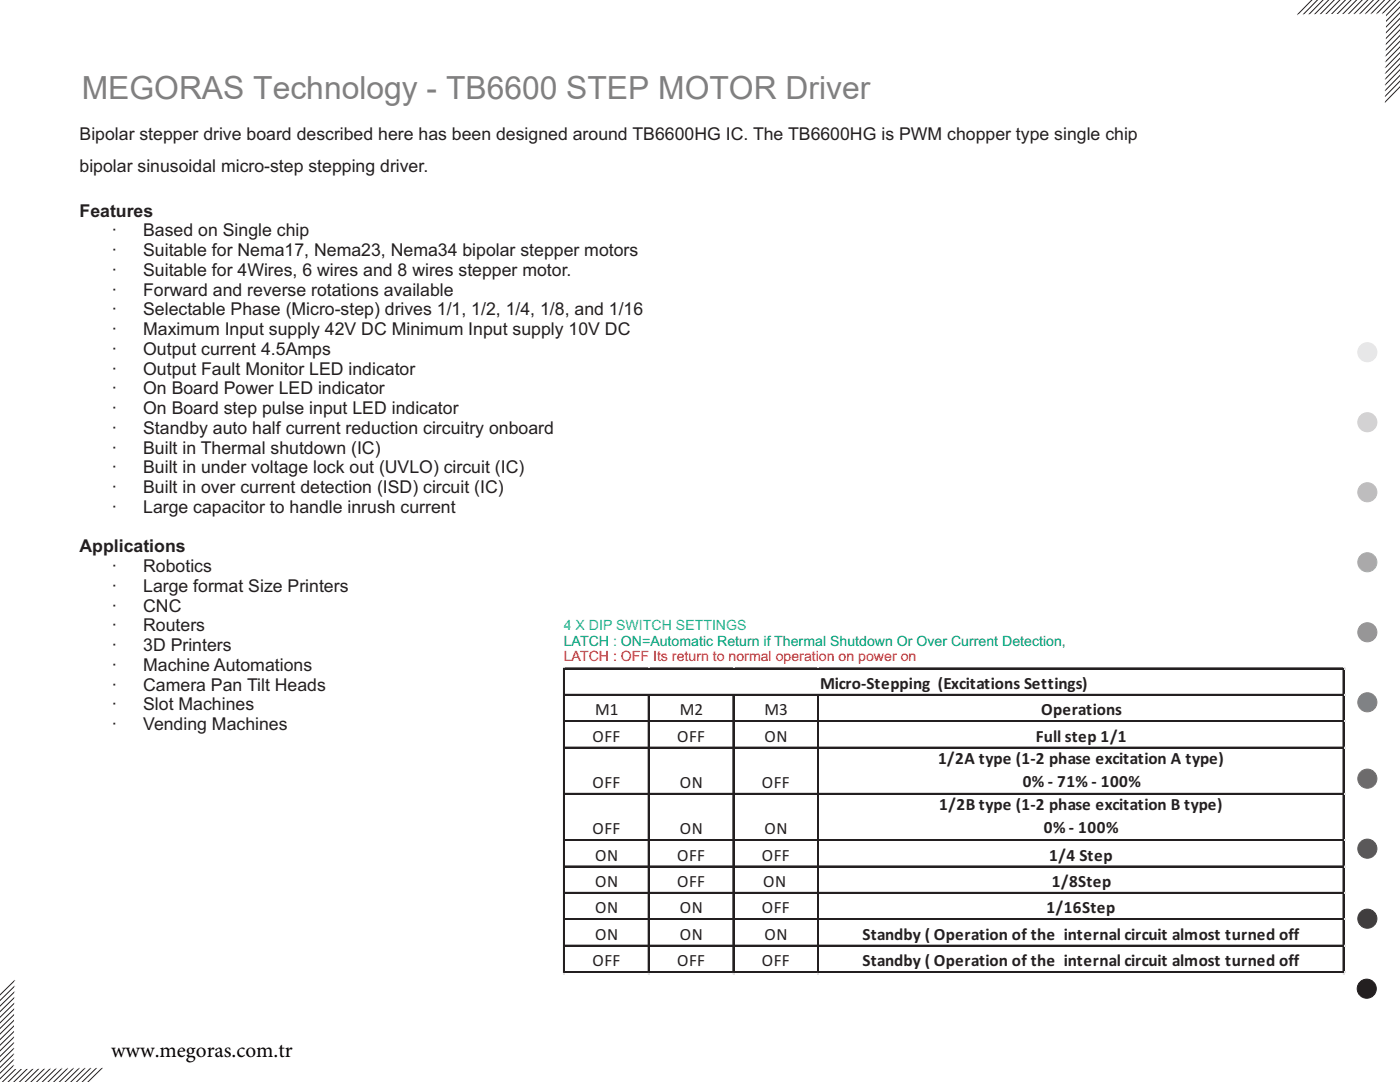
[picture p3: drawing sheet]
<svg xmlns="http://www.w3.org/2000/svg" width="279mm" height="216mm" viewBox="0 0 279 216" stroke-linecap="round" stroke-linejoin="round" font-family="sans-serif">
<defs><g id="words">
<text font-size="6.3" fill="#808080" x="16.3" y="19.8">MEGORAS Technology - TB6600 STEP MOTOR Driver</text>
<text font-size="4.2" x="22.2" y="210.9">www.megoras.com.tr</text>
<g font-size="3.5" fill="#231f20">
<text x="15.9" y="27.9">Bipolar stepper drive board described here has been designed around TB6600HG IC. The TB6600HG is PWM chopper type single chip</text>
<text x="15.9" y="34.4">bipolar sinusoidal micro-step stepping driver.</text>
<text x="15.9" y="43.2">Features</text>
<text x="22.2" y="47.2">·</text>
<text x="28.6" y="47.2">Based on Single chip</text>
<text x="22.2" y="51.1">·</text>
<text x="28.6" y="51.1">Suitable for Nema17, Nema23, Nema34 bipolar stepper motors</text>
<text x="22.2" y="59">·</text>
<text x="22.2" y="55">·</text>
<text x="28.6" y="59">Forward and reverse rotations available</text>
<text x="28.6" y="55">Suitable for 4Wires, 6 wires and 8 wires stepper motor.</text>
<text x="22.2" y="62.9">·</text>
<text x="28.6" y="62.9">Selectable Phase (Micro-step) drives 1/1, 1/2, 1/4, 1/8, and 1/16</text>
<text x="22.2" y="66.9">·</text>
<text x="22.2" y="70.8">·</text>
<text x="28.6" y="66.9">Maximum Input supply 42V DC Minimum Input supply 10V DC</text>
<text x="28.6" y="70.8">Output current 4.5Amps</text>
<text x="22.2" y="74.8">·</text>
<text x="28.6" y="74.8">Output Fault Monitor LED indicator</text>
<text x="22.2" y="78.7">·</text>
<text x="22.2" y="82.6">·</text>
<text x="28.6" y="78.7">On Board Power LED indicator</text>
<text x="28.6" y="82.6">On Board step pulse input LED indicator</text>
<text x="22.2" y="86.6">·</text>
<text x="28.6" y="86.6">Standby auto half current reduction circuitry onboard</text>
<text x="22.2" y="90.5">·</text>
<text x="22.2" y="94.5">·</text>
<text x="28.6" y="90.5">Built in Thermal shutdown (IC)</text>
<text x="28.6" y="94.5">Built in under voltage lock out (UVLO) circuit (IC)</text>
<text x="22.2" y="98.4">·</text>
<text x="28.6" y="98.4">Built in over current detection (ISD) circuit (IC)</text>
<text x="22.2" y="102.3">·</text>
<text x="28.6" y="102.3">Large capacitor to handle inrush current</text>
<text x="15.9" y="110.2">Applications</text>
<text x="22.2" y="114.2">·</text>
<text x="22.2" y="118.1">·</text>
<text x="28.6" y="114.2">Robotics</text>
<text x="28.6" y="118.1">Large format Size Printers</text>
<text x="22.2" y="122">·</text>
<text x="22.2" y="126">·</text>
<text x="28.6" y="122">CNC</text>
<text x="28.6" y="126">Routers</text>
<text x="22.2" y="129.9">·</text>
<text x="28.6" y="129.9">3D Printers</text>
<text x="22.2" y="137.8">·</text>
<text x="22.2" y="133.9">·</text>
<text x="28.6" y="137.8">Camera Pan Tilt Heads</text>
<text x="28.6" y="133.9">Machine Automations</text>
<text x="22.2" y="141.8">·</text>
<text x="28.6" y="141.8">Slot Machines</text>
<text x="22.2" y="145.7">·</text>
<text x="28.6" y="145.7">Vending Machines</text>
</g>
<g font-size="3.4" fill="#231f20">
<text x="163.7" y="137.5">Micro-Stepping (Excitations Settings)</text>
<text x="118.8" y="142.8">M1</text>
<text x="135.7" y="142.8">M2</text>
<text x="152.6" y="142.8">M3</text>
<text x="207.8" y="142.8">Operations</text>
<text x="118.3" y="148">OFF</text>
<text x="135.2" y="148">OFF</text>
<text x="152.6" y="148">ON</text>
<text x="206.7" y="148">Full step 1/1</text>
<text x="187.2" y="152.5">1/2A type (1-2 phase excitation A type)</text>
<text x="118.3" y="157.2">OFF</text>
<text x="135.7" y="157.2">ON</text>
<text x="152.1" y="157.2">OFF</text>
<text x="187.5" y="161.7">1/2B type (1-2 phase excitation B type)</text>
<text x="204.1" y="157">0% - 71% - 100%</text>
<text x="118.3" y="166.5">OFF</text>
<text x="135.7" y="166.5">ON</text>
<text x="152.6" y="166.5">ON</text>
<text x="208.3" y="166.2">0% - 100%</text>
<text x="118.8" y="171.7">ON</text>
<text x="135.2" y="171.7">OFF</text>
<text x="152.1" y="171.7">OFF</text>
<text x="209.4" y="171.7">1/4 Step</text>
<text x="118.8" y="177">ON</text>
<text x="135.2" y="177">OFF</text>
<text x="152.3" y="177">ON</text>
<text x="209.9" y="177">1/8Step</text>
<text x="118.8" y="182.3">ON</text>
<text x="135.7" y="182.3">ON</text>
<text x="152.1" y="182.3">OFF</text>
<text x="208.9" y="182.3">1/16Step</text>
<text x="118.8" y="187.5">ON</text>
<text x="135.7" y="187.5">ON</text>
<text x="152.6" y="187.5">ON</text>
<text x="172.1" y="187.5">Standby ( Operation of the internal circuit almost turned off</text>
<text x="118.3" y="192.8">OFF</text>
<text x="135.2" y="192.8">OFF</text>
<text x="152.1" y="192.8">OFF</text>
<text x="172.1" y="192.8">Standby ( Operation of the internal circuit almost turned off</text>
</g>
<text font-size="2.8" fill="#00aeef" x="112.5" y="125.7">4 X DIP SWITCH SETTINGS</text>
<text font-size="2.8" fill="#00a54f" x="112.5" y="128.8">LATCH : ON=Automatic Return if Thermal Shutdown Or Over Current Detection,</text>
<text font-size="2.8" fill="#ee1d23" x="112.5" y="132">LATCH : OFF Its return to normal operation on power on</text>
</g></defs>
<path d="M112.4 133.3h.3z" fill-rule="evenodd" fill="#e2e4e4"/>
<path d="M112.7 133.3h155.6" fill="none" stroke="#231f20" stroke-width=".2"/>
<path d="M112.7 133.4h155.6" fill="none" stroke="#231f20" stroke-width=".26"/>
<g fill="#e2e4e4">
<path d="M268 133.3h.3z" fill-rule="evenodd"/>
<path d="M129.4 133.3h.2z" fill-rule="evenodd"/>
<path d="M146.3 133.3h.2z" fill-rule="evenodd"/>
<path d="M163.2 133.3h.2z" fill-rule="evenodd"/>
</g>
<g fill="none" stroke="#231f20" stroke-width=".2">
<path d="M112.4 133.3v60.8M112.7 138.5h155.6M129.4 138.8v55.3M146.3 138.8v55.3M163.2 138.8v55.3M268 133.5v60.6M112.7 143.8h155.6M112.7 149.1h155.6M112.7 158.3h155.6M112.7 167.5h155.6M112.7 172.8h155.6M112.7 178.1h155.6"/>
<path d="M112.7 183.3h155.6M112.7 188.6h155.6M112.7 193.9h155.6"/>
</g>
<g fill="none" stroke="#231f20" stroke-width=".26">
<path d="M112.6 133.3v60.8M112.7 138.7h155.6M129.5 138.8v55.3M146.4 138.8v55.3M163.3 138.8v55.3M268.2 133.5v60.6M112.7 143.9h155.6M112.7 149.2h155.6M112.7 158.4h155.6M112.7 167.7h155.6M112.7 172.9h155.6M112.7 178.2h155.6"/>
<path d="M112.7 183.5h155.6M112.7 188.7h155.6M112.7 194h155.6"/>
</g>
<path d="M112.4 194.1v.3" fill="none" stroke="#e2e4e4" stroke-width=".2"/>
<path d="M112.4 194.1h.3v.3h-.3z" fill-rule="evenodd" fill="#e2e4e4"/>
<path d="M129.4 194.1v.3" fill="none" stroke="#e2e4e4" stroke-width=".2"/>
<path d="M129.4 194.1h.2v.3h-.2z" fill-rule="evenodd" fill="#e2e4e4"/>
<path d="M146.3 194.1v.3" fill="none" stroke="#e2e4e4" stroke-width=".2"/>
<path d="M146.3 194.1h.2v.3h-.2z" fill-rule="evenodd" fill="#e2e4e4"/>
<path d="M163.2 194.1v.3" fill="none" stroke="#e2e4e4" stroke-width=".2"/>
<path d="M163.2 194.1h.2v.3h-.2z" fill-rule="evenodd" fill="#e2e4e4"/>
<path d="M268 194.1v.3" fill="none" stroke="#e2e4e4" stroke-width=".2"/>
<path d="M268 194.1h.3v.3h-.3z" fill-rule="evenodd" fill="#e2e4e4"/>
<path d="M268.3 133.3h.3" fill="none" stroke="#e2e4e4" stroke-width=".2"/>
<path d="M268.3 133.3h.3v.2h-.3z" fill-rule="evenodd" fill="#e2e4e4"/>
<path d="M268.3 138.5h.3" fill="none" stroke="#e2e4e4" stroke-width=".2"/>
<path d="M268.3 138.5h.3v.3h-.3z" fill-rule="evenodd" fill="#e2e4e4"/>
<path d="M268.3 143.8h.3" fill="none" stroke="#e2e4e4" stroke-width=".2"/>
<path d="M268.3 143.8h.3v.3h-.3z" fill-rule="evenodd" fill="#e2e4e4"/>
<path d="M268.3 149.1h.3" fill="none" stroke="#e2e4e4" stroke-width=".2"/>
<path d="M268.3 149.1h.3v.2h-.3z" fill-rule="evenodd" fill="#e2e4e4"/>
<path d="M268.3 158.3h.3" fill="none" stroke="#e2e4e4" stroke-width=".2"/>
<path d="M268.3 158.3h.3v.3h-.3z" fill-rule="evenodd" fill="#e2e4e4"/>
<path d="M268.3 167.5h.3" fill="none" stroke="#e2e4e4" stroke-width=".2"/>
<path d="M268.3 167.5h.3v.3h-.3z" fill-rule="evenodd" fill="#e2e4e4"/>
<path d="M268.3 172.8h.3" fill="none" stroke="#e2e4e4" stroke-width=".2"/>
<path d="M268.3 172.8h.3v.3h-.3z" fill-rule="evenodd" fill="#e2e4e4"/>
<path d="M268.3 178.1h.3" fill="none" stroke="#e2e4e4" stroke-width=".2"/>
<path d="M268.3 178.1h.3v.2h-.3z" fill-rule="evenodd" fill="#e2e4e4"/>
<path d="M268.3 183.3h.3" fill="none" stroke="#e2e4e4" stroke-width=".2"/>
<path d="M268.3 183.3h.3v.3h-.3z" fill-rule="evenodd" fill="#e2e4e4"/>
<path d="M268.3 188.6h.3" fill="none" stroke="#e2e4e4" stroke-width=".2"/>
<path d="M268.3 188.6h.3v.3h-.3z" fill-rule="evenodd" fill="#e2e4e4"/>
<path d="M268.3 193.9h.3" fill="none" stroke="#e2e4e4" stroke-width=".2"/>
<path d="M268.3 193.9h.3v.2h-.3z" fill-rule="evenodd" fill="#e2e4e4"/>
<circle cx="272.9" cy="155.4" r="1.91" fill="#6c6d70" stroke="#6c6d70" stroke-width=".2"/>
<circle cx="272.9" cy="169.3" r="1.91" fill="#57585a" stroke="#57585a" stroke-width=".2"/>
<circle cx="272.9" cy="183.3" r="1.91" fill="#3e3e3f" stroke="#3e3e3f" stroke-width=".2"/>
<circle cx="272.8" cy="197.3" r="1.91" fill="#231f20" stroke="#231f20" stroke-width=".2"/>
<circle cx="272.9" cy="98.2" r="1.91" fill="#bcbdc0" stroke="#bcbdc0" stroke-width=".2"/>
<circle cx="272.9" cy="112.2" r="1.91" fill="#a8a9ad" stroke="#a8a9ad" stroke-width=".2"/>
<circle cx="272.9" cy="126.2" r="1.91" fill="#939598" stroke="#939598" stroke-width=".2"/>
<circle cx="272.9" cy="140.1" r="1.91" fill="#808285" stroke="#808285" stroke-width=".2"/>
<circle cx="272.9" cy="70.3" r="1.91" fill="#e6e7e9" stroke="#e6e7e9" stroke-width=".2"/>
<circle cx="272.9" cy="84.3" r="1.91" fill="#d1d2d4" stroke="#d1d2d4" stroke-width=".2"/>
<g fill="none" stroke="#231f20" stroke-width=".2">
<path d="M261.9 -.1l-3 3.1M263 -.1l-3 3.1M264.1 0l-3 3M265.2 0l-2.9 2.9M266.3 0l-2.9 2.9M267.4 0l-2.9 2.9M268.6 0l-2.9 2.9M269.7 0l-2.9 2.9M270.8 0l-2.9 2.9M271.9 0l-2.9 2.9M273 0l-2.8 2.9M274.1 0l-2.8 2.8"/>
<path d="M275.2 -.1l-2.8 2.9M276.4 -.1l-2.8 2.9M277.5 -.1l-2.8 2.9M278.6 0l-2.8 2.8M279.4 .3l-2.9 2.9M279.4 1.4l-2.9 3M279.4 2.5l-2.9 3M279.4 3.6l-2.9 3.1M279.4 4.8l-2.9 3M279.4 5.9l-2.9 3.1M279.4 7l-3 3.1M279.4 8.2l-3 3.1"/>
<path d="M279.4 9.3l-3 3.1M279.4 10.5l-3 3.1M279.4 11.6l-3 3.1M279.4 12.7l-3 3.2M279.4 13.9l-3 3.1M279.4 15l-3 3.2M279.4 16.1l-3.1 3.2M279.4 17.3l-3 3.1M3 199l-3 2.9M3 197.8l-3 3M3 196.7l-3.1 3M3 195.6l-3.1 3"/>
<path d="M2.8 212.5l-2.8 2.8M2.8 211.4l-2.9 2.8M2.8 210.2l-2.9 2.9M2.8 209.1l-2.9 2.9M2.9 208l-2.9 2.8M2.9 206.9l-2.9 2.8M2.9 205.7l-2.9 2.9M2.9 204.6l-2.9 2.9M2.9 203.5l-2.9 2.9M2.9 202.4l-2.9 2.9M2.9 201.2l-2.9 2.9M2.9 200.1l-2.9 2.9"/>
<path d="M3.2 213.2l-2.8 2.7M4.4 213.2l-2.8 2.7M5.5 213.2l-2.8 2.7M6.7 213.2l-2.9 2.7M7.8 213.2l-2.8 2.7M9 213.2l-2.9 2.7M10.1 213.1l-2.8 2.8M11.3 213.1l-2.9 2.8M12.4 213.1l-2.9 2.8M13.6 213.1l-2.9 2.8M14.7 213.1l-2.9 2.8M15.9 213.1l-3 2.8"/>
<path d="M17 213.1l-2.9 2.8M18.2 213.1l-3 2.8M19.3 213l-2.9 2.9M20.4 213.1l-2.9 2.8"/>
</g>
<path d="M258.9 3l17.6-.2-.2 17.7M3 195.6l-.2 17.6 17.7-.2" fill="none" stroke="#fff" stroke-width=".2"/>
<use href="#words"/>
</svg>
